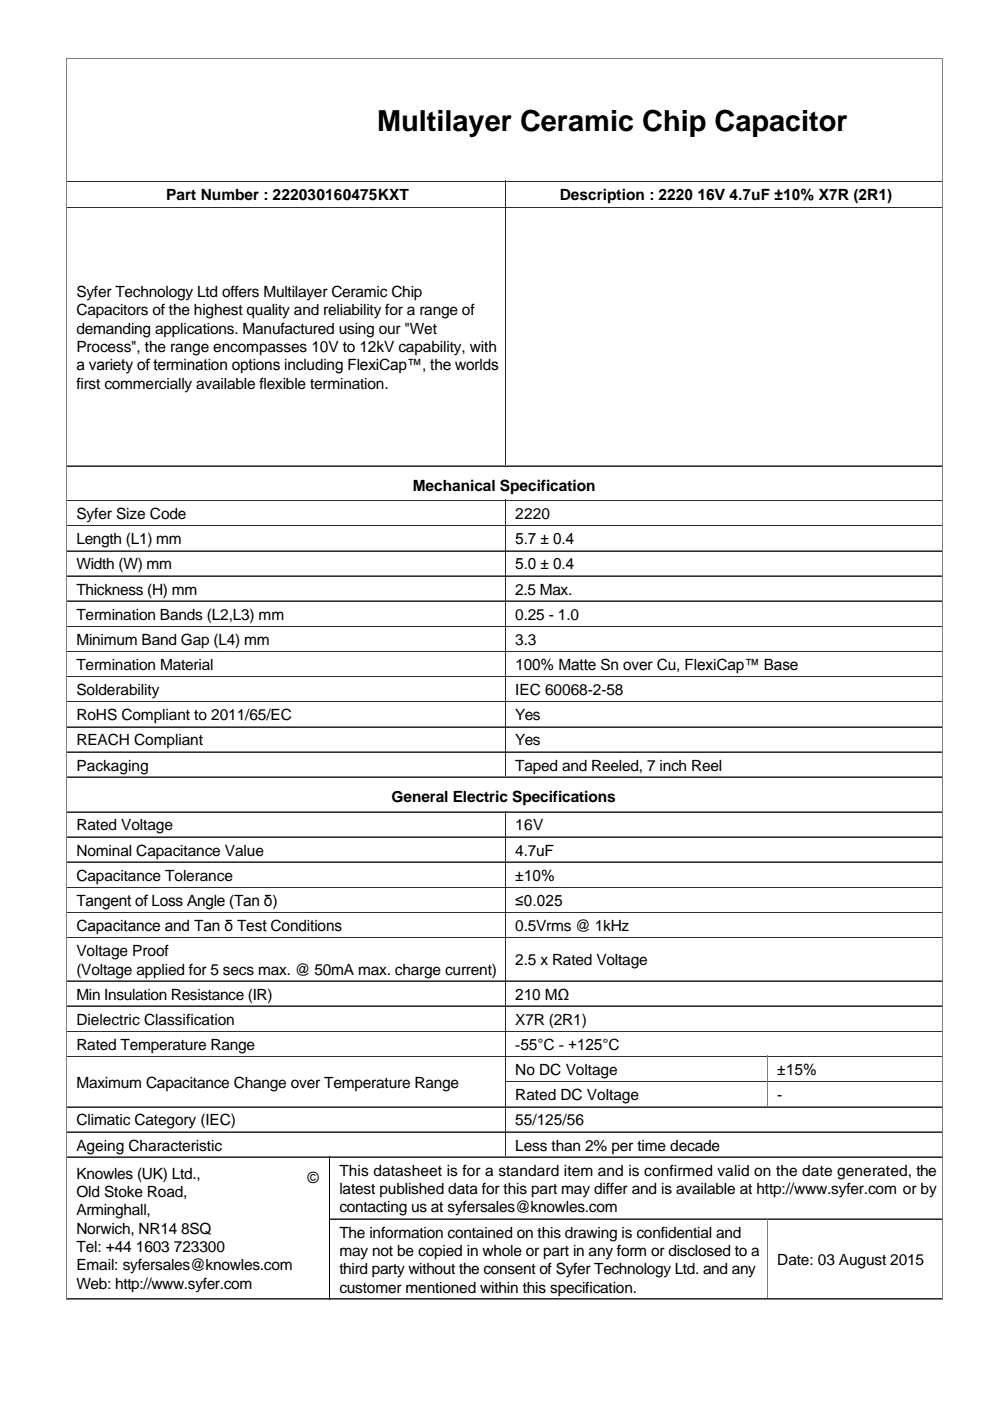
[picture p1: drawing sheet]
<svg xmlns="http://www.w3.org/2000/svg" width="210mm" height="297mm" viewBox="0 0 210 297" stroke-linecap="round" stroke-linejoin="round" font-family="sans-serif">
<defs><g id="words">
<text font-size="6.1" x="79.9" y="27.7">Multilayer Ceramic Chip Capacitor</text>
<g font-size="3.3">
<text x="35.3" y="42.4">Part Number : 222030160475KXT</text>
<text x="118.7" y="42.4">Description : 2220 16V 4.7uF ±10% X7R (2R1)</text>
<text x="16.2" y="62.9">Syfer Technology Ltd offers Multilayer Ceramic Chip</text>
<text x="16.2" y="66.8">Capacitors of the highest quality and reliability for a range of</text>
<text x="16.2" y="70.7">demanding applications. Manufactured using our &quot;Wet</text>
<text x="16.2" y="74.6">Process&quot;, the range encompasses 10V to 12kV capability, with</text>
<text x="16.2" y="78.5">a variety of termination options including FlexiCap™, the worlds</text>
<text x="16.2" y="82.4">first commercially available flexible termination.</text>
<text x="87.5" y="104.1">Mechanical Specification</text>
<text x="16.2" y="110.1">Syfer Size Code</text>
<text x="109.3" y="110.1">2220</text>
<text x="16.2" y="115.4">Length (L1) mm</text>
<text x="109.3" y="115.4">5.7 ± 0.4</text>
<text x="16.2" y="120.7">Width (W) mm</text>
<text x="109.3" y="120.7">5.0 ± 0.4</text>
<text x="16.2" y="126.1">Thickness (H) mm</text>
<text x="16.2" y="131.4">Termination Bands (L2,L3) mm</text>
<text x="109.3" y="126.1">2.5 Max.</text>
<text x="109.3" y="131.4">0.25 - 1.0</text>
<text x="16.2" y="136.7">Minimum Band Gap (L4) mm</text>
<text x="109.3" y="136.7">3.3</text>
<text x="16.2" y="142.1">Termination Material</text>
<text x="109.3" y="142.1">100% Matte Sn over Cu, FlexiCap™ Base</text>
<text x="16.2" y="147.4">Solderability</text>
<text x="109.3" y="147.4">IEC 60068-2-58</text>
<text x="16.2" y="152.7">RoHS Compliant to 2011/65/EC</text>
<text x="109.3" y="152.7">Yes</text>
<text x="16.2" y="158">REACH Compliant</text>
<text x="109.3" y="158">Yes</text>
<text x="16.2" y="163.4">Packaging</text>
<text x="109.3" y="163.4">Taped and Reeled, 7 inch Reel</text>
<text x="83" y="170.1">General Electric Specifications</text>
<text x="16.2" y="176.1">Rated Voltage</text>
<text x="109.3" y="176.1">16V</text>
<text x="16.2" y="181.4">Nominal Capacitance Value</text>
<text x="109.3" y="181.4">4.7uF</text>
<text x="16.2" y="186.7">Capacitance Tolerance</text>
<text x="109.3" y="186.7">±10%</text>
<text x="16.2" y="192.1">Tangent of Loss Angle (Tan δ)</text>
<text x="16.2" y="197.4">Capacitance and Tan δ Test Conditions</text>
<text x="109.3" y="192.1">≤0.025</text>
<text x="109.3" y="197.4">0.5Vrms @ 1kHz</text>
<text x="16.2" y="202.7">Voltage Proof</text>
<text x="16.2" y="206.6">(Voltage applied for 5 secs max. @ 50mA max. charge current)</text>
<text x="109.3" y="204.6">2.5 x Rated Voltage</text>
<text x="16.2" y="212">Min Insulation Resistance (IR)</text>
<text x="109.3" y="212">210 MΩ</text>
<text x="16.2" y="217.3">Dielectric Classification</text>
<text x="109.3" y="217.3">X7R (2R1)</text>
<text x="16.2" y="222.6">Rated Temperature Range</text>
<text x="109.3" y="222.6">­55°C ­ +125°C</text>
<text x="109.3" y="227.9">No DC Voltage</text>
<text x="164.8" y="227.9">±15%</text>
<text x="16.2" y="230.6">Maximum Capacitance Change over Temperature Range</text>
<text x="109.3" y="233.3">Rated DC Voltage</text>
<text x="164.8" y="233.3">-</text>
<text x="16.2" y="238.6">Climatic Category (IEC)</text>
<text x="109.3" y="238.6">55/125/56</text>
<text x="16.2" y="243.9">Ageing Characteristic</text>
<text x="109.3" y="243.9">Less than 2% per time decade</text>
<text x="16.2" y="249.9">Knowles (UK) Ltd.,</text>
<text x="65.2" y="250.9">©</text>
<text x="71.9" y="249.3">This datasheet is for a standard item and is confirmed valid on the date generated, the</text>
<text x="16.2" y="253.8">Old Stoke Road,</text>
<text x="16.2" y="257.7">Arminghall,</text>
<text x="71.9" y="253.2">latest published data for this part may differ and is available at http://www.syfer.com or by</text>
<text x="71.9" y="257">contacting us at syfersales@knowles.com</text>
<text x="16.2" y="261.6">Norwich, NR14 8SQ</text>
<text x="71.9" y="262.4">The information contained on this drawing is confidential and</text>
<text x="16.2" y="265.5">Tel: +44 1603 723300</text>
<text x="16.2" y="269.3">Email: syfersales@knowles.com</text>
<text x="71.9" y="266.3">may not be copied in whole or part in any form or disclosed to a</text>
<text x="164.8" y="268.1">Date: 03 August 2015</text>
<text x="16.2" y="273.2">Web: http://www.syfer.com</text>
<text x="71.9" y="270.2">third party without the consent of Syfer Technology Ltd. and any</text>
<text x="71.9" y="274.1">customer mentioned within this specification.</text>
</g>
</g></defs>
<g fill="none" stroke="#808080" stroke-width=".21">
<path d="M13.9 12.5h186M14.1 12.3v263.2M199.9 12.3v263.2h-186M13.9 38.4h186M107.1 38.3v60.5M13.9 44h186M13.9 98.7h186M13.9 106.1h186M13.9 111.4h186M13.9 116.7h186M107.1 106v58.8M13.9 122.1h186"/>
<path d="M13.9 127.4h186M13.9 132.7h186M13.9 138.1h186M13.9 143.4h186M13.9 148.7h186M13.9 154h186M13.9 159.4h186M13.9 164.7h186M13.9 172.1h186M13.9 177.4h186M107.1 172v73.4M13.9 182.7h186"/>
<path d="M13.9 188.1h186M13.9 193.4h186M13.9 198.7h186M13.9 208h186M13.9 213.3h186M13.9 218.6h186M13.9 223.9h186M13.9 234.6h186M13.9 239.9h186M107 229.3h92.9M162.7 223.8v10.9M162.8 223.8v10.9"/>
<path d="M13.9 245.3h186M69.7 258.4h130.2M162.7 258.3v17.2M162.8 258.3v17.2"/>
</g>
<g fill="none" stroke="#2c2c2c" stroke-width=".21">
<path d="M13.9 12.4h186M14 12.3v263.2M199.8 12.3v263.2M13.9 38.5h186M107.2 38.3v60.5M13.9 44.1h186M13.9 98.8h186M13.9 106.2h186M13.9 111.5h186M13.9 116.8h186M107.2 106v58.8M13.9 122.2h186"/>
<path d="M13.9 127.5h186M13.9 132.8h186M13.9 138.2h186M13.9 143.5h186M13.9 148.8h186M13.9 154.1h186M13.9 159.5h186M13.9 164.8h186M13.9 172.2h186M13.9 177.5h186M107.2 172v73.4M13.9 182.8h186"/>
<path d="M13.9 188.2h186M13.9 193.5h186M13.9 198.8h186M13.9 208.1h186M13.9 213.4h186M13.9 218.7h186M13.9 224h186M13.9 234.7h186M107 229.4h92.9M162.7 223.8v10.9M162.8 223.8v10.9M13.9 240h186"/>
<path d="M13.9 245.4h186M69.7 258.5h130.2M162.7 258.3v17.2M162.8 258.3v17.2M13.9 275.4h186"/>
</g>
<path d="M69.8 245.2v30.3" fill="none" stroke="#000" stroke-width=".21"/>
<use href="#words"/>
</svg>
